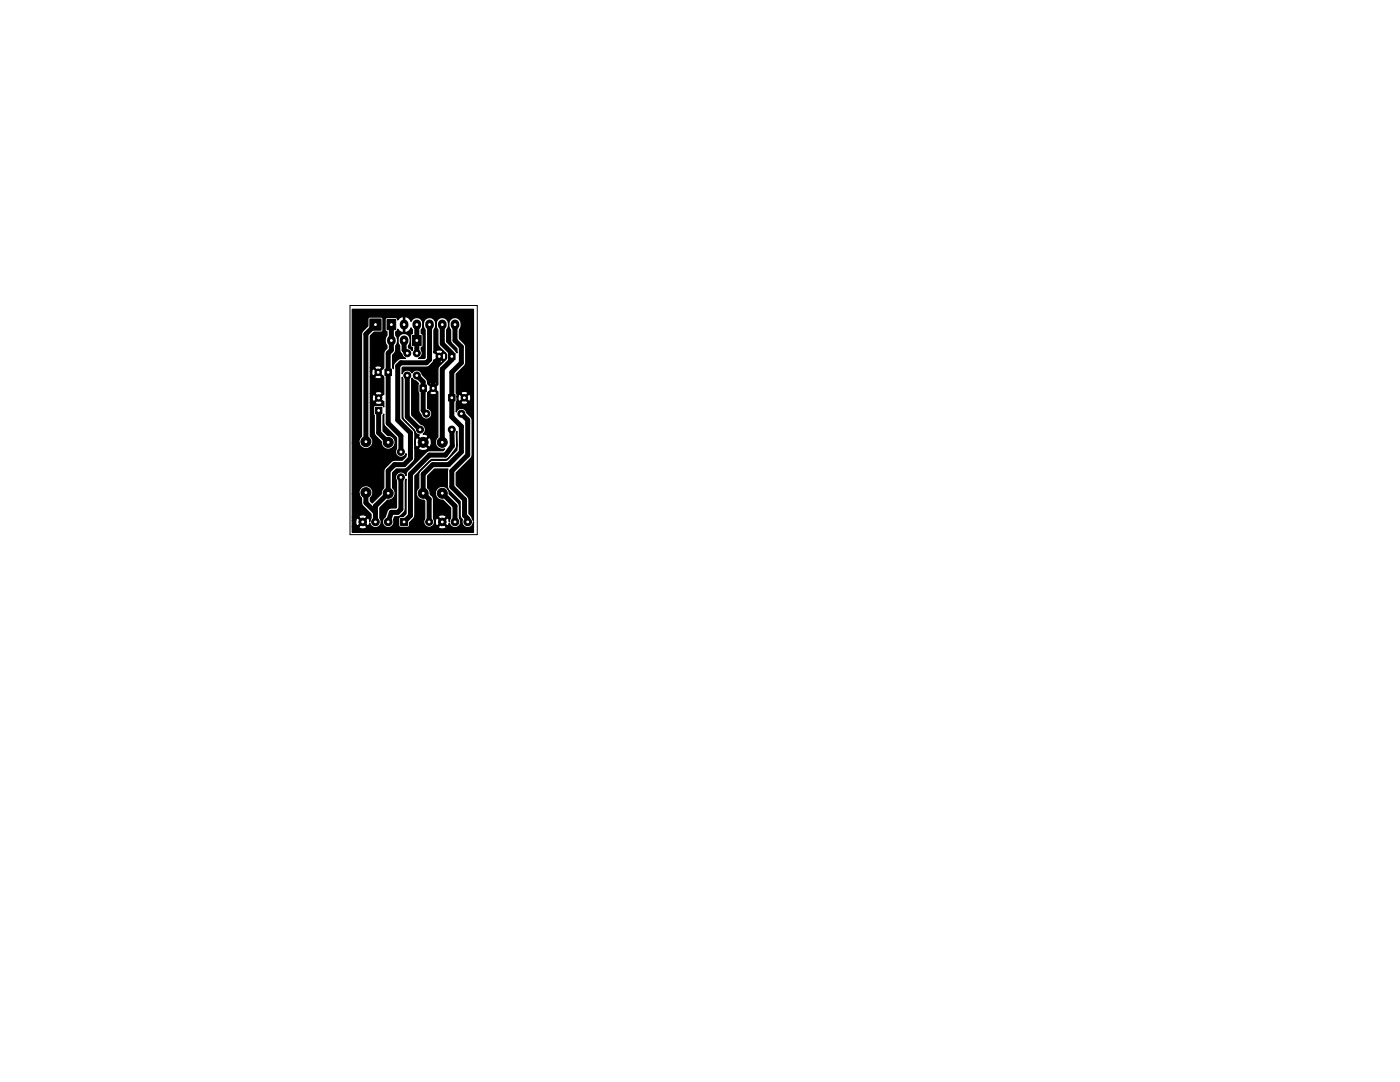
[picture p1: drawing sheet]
<svg xmlns="http://www.w3.org/2000/svg" width="279mm" height="216mm" viewBox="0 0 279 216" stroke-linecap="round" stroke-linejoin="round" font-family="sans-serif">
<path d="M69.8 61h25.4v45.7h-25.4z" fill="none" stroke="#000" stroke-width=".2"/>
<g fill="#000" stroke="#000" stroke-width=".2">
<path d="M73.8 63.7h2.2v2.2h-2.2zM76.8 73.6h1.3v1.3h-1.3zM77.2 63.8h1.8v2h-1.8zM82.3 66.9h1.7v2.1h-1.7zM83.8 76.8h1.3v1.3h-1.3zM89.5 70.5h1.3v1.3h-1.3zM74.9 81.3h1.3v1.3h-1.3zM89.5 78.7h1.3v1.3h-1.3zM79.9 103.4h1.4v1.4h-1.4z"/>
<circle cx="75.5" cy="74.3" r=".65"/>
<circle cx="75.6" cy="79.4" r=".65"/>
<circle cx="81.3" cy="74.9" r=".7"/>
<circle cx="81.3" cy="70.5" r=".7"/>
<circle cx="83.2" cy="70.5" r=".7"/>
<circle cx="83.2" cy="74.9" r=".7"/>
<circle cx="86.5" cy="77.5" r=".65"/>
<circle cx="87.7" cy="71.1" r=".65"/>
<circle cx="92.7" cy="79.4" r=".65"/>
<circle cx="73" cy="98.3" r="1"/>
<circle cx="73" cy="88.1" r="1"/>
<circle cx="77.5" cy="98.4" r="1"/>
<circle cx="77.5" cy="88.3" r="1"/>
<circle cx="80" cy="95.2" r=".7"/>
<circle cx="80" cy="90.2" r=".7"/>
<circle cx="83.8" cy="85.7" r=".7"/>
<circle cx="84.5" cy="98.4" r="1"/>
<circle cx="84.5" cy="88.3" r="1"/>
<circle cx="85.1" cy="82.5" r=".7"/>
<circle cx="88.3" cy="98.4" r="1"/>
<circle cx="88.3" cy="88.3" r="1"/>
<circle cx="90.2" cy="85.7" r=".7"/>
<circle cx="92.1" cy="82.5" r=".7"/>
<circle cx="72.4" cy="104.1" r=".76"/>
<circle cx="74.9" cy="104.1" r=".76"/>
<circle cx="77.5" cy="104.1" r=".76"/>
<circle cx="85.6" cy="104.1" r=".7"/>
<circle cx="88.3" cy="104.1" r=".76"/>
<circle cx="90.8" cy="104.1" r=".76"/>
<circle cx="93.3" cy="104.1" r=".76"/>
</g>
<path d="M78.1 67.8v.3M80.6 64.6v.3M80.6 67.8v.3M83.2 64.6v.3M85.7 64.6v.3M88.3 64.6v.3M90.8 64.6v.3" fill="none" stroke="#000" stroke-width="1.7"/>
<g fill="none" stroke="#000" stroke-width="1">
<path d="M74.9 64.8l-1.9 1.9v21.6M78.1 64.8v5.1l-.6 .6v14l2.5 2.5v3.2M80.6 67.9v2l.7 .6M81.3 74.9v8.3l2.5 2.5M83.2 74.9l1.3 1.3v5.7l.6 .7M83.2 64.8v5.7M85.7 64.8v7l-.6 .6h-5.1l-.6 .6v10.8l2.5 2.6v5l-1.3 1.3h-1.9l-1.2 1.3v4.4l-2.6 2.6v3.1M87.7 71.1v.6l-1.2 1.2v4.6M88.3 64.8v3.8l1.9 1.9M90.2 71.1v.7l-1.9 1.9v14.6M90.8 64.8v3.1l1.3 1.3v3.2l-1.9 1.9v8.9l1.9 1.9v5.1l-2.6 2.5h-3.1l-1.9 1.9v3.8l1.1 1.2v4.5M73 98.4v1.9l1.9 1.9"/>
<path d="M75.6 81.9v4.5l1.9 1.9M80 95.3v6.3l-.6 .6h-1.3l-.6 1.9M88.3 98.4l2.5 2.6v3.1M90.2 85.7l.1 3.3-1.4 1.8h-3.2l-3.8 3.8v8.3l-1.3 1.2M92.1 82.6l1.2 1.2v7l-3.1 3.2v3.2l2.5 2.5v3.2l.6 .6v.6"/>
</g>
<circle cx="83.8" cy="85.7" r=".5" fill="#000"/>
<path d="M70.3 61.7h24.2v42.2l-.3-.7-.6-.7-.1-3.1-2.4-2.6v-2.5l3.1-3.2v-7.3a2.57 2.57 0 0 0-1-1.5 1.09 1.09 0 0 0-1-.8 1.09 1.09 0 0 0-1.1 .7v-1.9h.9v.2l.5 .2 .8-.2 .1-.2-.7-.7-.7 .7h-.9l.1-1.1h.2l.1 .8 .3 .1 .7-.7h.3l.8 .7 .2-.1 .2-.4-.2-.9h-.2l-.8 .7h-.3l-.7-.7h-.3l-.1 .5h-.2l-.1-.7h.9l.7 .7 .7-.7-.1-.3a.9 .9 0 0 0-1.3 .3l-.9-.1v-3.7l1.8-2 .1-3.5-.3-.6-1-1v-1.8a1.38 1.38 0 0 0 .1-1.9 1.38 1.38 0 0 0-1.9-.2 1.69 1.69 0 0 0 0 2.1l.1 2.5 1.2 1.3v.8l-2.1-2.2v-2.4a1.38 1.38 0 0 0 .2-1.9 1.38 1.38 0 0 0-1.9-.2 1.69 1.69 0 0 0 0 2.1l.1 3.1 1.6 1.8v.8l-1.6 1.8-.1 3.5-.8 .7 .8 .7v9a1.38 1.38 0 0 0-.4 1.8 1.38 1.38 0 0 0 1.7 .6l-.2 .3h-2.8l-.6 .3-3.8 3.8-.2 .3-.1 .6a1.09 1.09 0 0 0-1.5-.6 1.09 1.09 0 0 0-.4 1.6v5.3l-.1 .2h-1l-.5 .2-.6 1.6a1.16 1.16 0 0 0-.5 1.5 1.16 1.16 0 0 0 1.5 .5 1.16 1.16 0 0 0 .6-1.5l.2-.6h.7a2.02 2.02 0 0 0 1.5-1.5v-5.7l.1-.3v6.9l-.5 .6h-.7l-.2 .2v1.5l.2 .4 1.8-.1 .1-.8 1-1.1 .1-8.2 3.3-3.3h2.9l.5-.3 1.6-2.2v-2.8l.1-.3v3.7l-2 2h-2.8l-.7 .3-2.1 2.2v3.1a1.38 1.38 0 0 0-.4 1.6 1.38 1.38 0 0 0 1.4 .8l.2 .2v3.5a1.08 1.08 0 0 0 0 1.3 1.08 1.08 0 0 0 1.3 .3h1.4v.3a1.01 1.01 0 0 0 1.6-.3l-.8-.8-.8 .8h-1.4l.5-.3 .1-.9h.2l.1 1h.3l.8-.8-.8-.8-.3 .1-.1 .5h-.2l-.2-.7h1l.8 .8 .8-.8-.1-.3a1.01 1.01 0 0 0-1.5 .3h-1v-3.6v-.3l-.5-.6h.9a1.37 1.37 0 0 0 1.5 1.1l1.5 1.5v2.1l-.2 .7-.2-.7-.3-.1-.8 .8 .8 .8h.3l.2-.5a1.16 1.16 0 0 0 1.6 .8 1.16 1.16 0 0 0 .4-1.8l-.1-2.8-2-2a1.4 1.4 0 0 0-1.4-1.6 1.4 1.4 0 0 0-1.3 1.7h-.9l-.2-.1-.2-1-.3-.2v-2.4l1.4-1.4h2.7v3.9l2.4 2.6v2.8l.1 .3 .4 .5a1.15 1.15 0 0 0 .8 1.6 1.15 1.15 0 0 0 1.4-1.2v2.1h-24.2v-1.1h1.3l.1 .3 .5 .1 .9-.1 .1-.3-.8-.8-.8 .8h-1.3v-1.2h.7l.2 1h.2l.8-.8-.8-.8-.2 .1-.2 .5h-.7v-.7h1.3l.8 .8 .8-.8-.1-.3-.5-.2-.9 .2-.1 .3h-1.3v-4.6h1.3l.5 .8 .1 1.3 1.8 1.9v.8l-.2 .7-.2-.7-.2-.1-.8 .8 .8 .8h.2l.2-.5 .2 .4a1.16 1.16 0 0 0 1.6 .3 1.16 1.16 0 0 0 .2-1.7v-2.1l1.5-1.5a1.38 1.38 0 0 0 1.5-.8 1.38 1.38 0 0 0-.4-1.6v-3.1l.7-.7 1.9-.1 1.5-1.4 .3-.7v-2h.7l.1 .3 .6 .2h.6l.5-.2 .1-.3-.9-1-1 1h-.7v-1.4v.7l.2 .4 .3 .1 1-.9h.3l1 .9 .3-.1 .2-.6v-.6l-.2-.5-.3-.1-1 1h-.3l-1-1-.3 .1-.2 .6-.1-2-2.4-2.5v-8.2l.1 .3 .1 7.9 2.2 2.4a1.05 1.05 0 0 0 1 .9l-.2 .3 1 1 .9-1-.1-.3-.9-.2 .3-.3a1.09 1.09 0 0 0-.7-1.7l-1.8-1.8v-7.3l1.3 1-.1 .3v1.3l.2 .3v3.5v.4l.4 .4a1.1 1.1 0 0 0 1.8 .7 1.1 1.1 0 0 0-.5-1.9v-3.1h.4l.1 .2 .5 .2 .8-.2 .1-.2-.7-.8-.8 .8h-.3l.9-.9-.9-.9h.3l.8 .7 .7-.7-.1-.3a.9 .9 0 0 0-1.4 .3l-.4-.1v-.3a2.57 2.57 0 0 0-1-1.5 1.09 1.09 0 0 0-.9-.9 1.09 1.09 0 0 0-1.2 .6 1.07 1.07 0 0 0-1-.6 1.07 1.07 0 0 0-.9 .8v-1.2l.1-.1h4.7l.6-.3 .9-1h.4v.2a.9 .9 0 0 0 1.4-.2l-.7-.7-.7 .7h-.4v-.2h.2l.7-.7h.3l.8 .7h.2l.2-.5-.2-.8-.2-.1-.8 .7h-.3l-.7-.7h-.2v-.2h.4l.7 .7 .7-.7-.1-.2a.9 .9 0 0 0-1.3 .2h-.4v-4.4a1.38 1.38 0 0 0 .1-1.9 1.38 1.38 0 0 0-1.9-.2 1.69 1.69 0 0 0 0 2.1v5.6l-.1 .1h-1.2l.3-.1a1.09 1.09 0 0 0 .3-1.6v-.5l.2-.1 .1-.2v-2.1l-.1-.2-.2-.2v-.7l.2-.4a1.32 1.32 0 0 0-.4-1.8 1.32 1.32 0 0 0-1.9 .5l-.5-.7-.5-.2-.2 .1v3l.2 .1a1.4 1.4 0 0 0 1-1l.3 .4v.7l-.2 .2-.2 .2v2.1l.1 .2 .3 .1-.1 .7-.3-.4-.4-.2v-.4l.3-.4a1.32 1.32 0 0 0-.5-1.9 1.32 1.32 0 0 0-1.8 .6 1.79 1.79 0 0 0 .3 1.7 3 3 0 0 0 .9 2.4l.2 .1h-.9a1.91 1.91 0 0 0-1.5 2.1l-.1-.3v-2.5a1.61 1.61 0 0 0 .6-1.8 1.69 1.69 0 0 0 0-2.1v-.7l.2-.1 .2-.4 .3 .4 .6 .3 .2-.1v-3l-.2-.1-.6 .2-.3 .5-.2-.4-.2-.1-2 .1-.1 .3v2l.1 .3 .2 .1v.7l-.2 .4a1.79 1.79 0 0 0 .2 1.7v.5l-.5 .6-.1 .4v2.8l-1 1 1 .9v3.5h-.1l-.8 .7 .8 .7h.1v1.1l-.4-.3h-1.3l-.3 .1-.1 .3 .3 5.4 1.3 1.4a1.4 1.4 0 0 0 1.3 1.6 1.4 1.4 0 0 0 1.5-1.5 1.4 1.4 0 0 0-1.6-1.3l-.9-.9v-3.1l.2-.3 .1 2.2 2.4 2.6v2.1a1.09 1.09 0 0 0 .4 1.6 1.09 1.09 0 0 0 1.5-.6v.6l-.7 .7-1.9 .1-1.6 1.5-.2 .6v3.4l-.5 .7v.5l-1.8 1.8-.4-.4v-.6a1.4 1.4 0 0 0-.4-2.4 1.4 1.4 0 0 0-1.9 1.6h-1.3v-10.2h1.3l.3 .5a1.4 1.4 0 0 0 2.1 .3 1.4 1.4 0 0 0-.1-2.1v-6.8h.9l.1 .2 .5 .2 .8-.2 .1-.2-.7-.7-.8 .7h-.9v-1.1h.4l.1 .9h.3l.7-.7-.7-.7-.3 .1-.1 .4h-.4v-.7h.9l.8 .7 .7-.7-.1-.2-.5-.2-.8 .2-.1 .2h-.9v-3.3h.9v.2l.5 .2 .8-.2 .1-.2-.7-.7-.7 .7h-.9v-1.1h.3l.1 .9h.3l.7-.7-.7-.7h-.3l-.1 .5h-.3v-.7h.9l.7 .7 .7-.7-.1-.2-.4-.2-.9 .2v.2h-.9v-6.4l.8-.7 1.6-.1 .1-.3v-2.2l-.1-.3-.3-.1h-2.3l-.3 .4v1.3l-1.2 1.3-.1 20.8-.5 .8v.5h-1.3z" fill="#000" stroke="#000" stroke-width=".25"/>
<g fill="#fff" stroke="#fff" stroke-width=".2">
<circle cx="80" cy="95.2" r=".17"/>
<circle cx="80" cy="90.2" r=".17"/>
<circle cx="85.1" cy="82.5" r=".17"/>
<circle cx="92.1" cy="82.5" r=".17"/>
<circle cx="83.2" cy="74.9" r=".17"/>
<circle cx="83.2" cy="70.5" r=".17"/>
<circle cx="81.3" cy="74.9" r=".17"/>
<circle cx="81.3" cy="70.5" r=".17"/>
<circle cx="90.2" cy="85.7" r=".17"/>
<circle cx="83.8" cy="85.7" r=".17"/>
<circle cx="73" cy="98.3" r=".17"/>
<circle cx="73" cy="88.1" r=".17"/>
<circle cx="77.5" cy="74.3" r=".17"/>
<circle cx="75.5" cy="74.3" r=".17"/>
<circle cx="75.6" cy="81.9" r=".17"/>
<circle cx="75.6" cy="79.4" r=".17"/>
<circle cx="84.5" cy="77.5" r=".17"/>
<circle cx="86.5" cy="77.5" r=".17"/>
<circle cx="90.2" cy="71.1" r=".17"/>
<circle cx="87.7" cy="71.1" r=".17"/>
<circle cx="90.2" cy="79.4" r=".17"/>
<circle cx="92.7" cy="79.4" r=".17"/>
<circle cx="78.1" cy="64.8" r=".17"/>
<circle cx="80.6" cy="64.8" r=".17"/>
<circle cx="83.2" cy="64.8" r=".17"/>
<circle cx="85.7" cy="64.8" r=".17"/>
<circle cx="88.3" cy="64.8" r=".17"/>
<circle cx="90.8" cy="64.8" r=".17"/>
<circle cx="74.9" cy="64.8" r=".17"/>
<circle cx="83.2" cy="67.9" r=".17"/>
<circle cx="80.6" cy="67.9" r=".17"/>
<circle cx="78.1" cy="67.9" r=".17"/>
<circle cx="74.9" cy="104.1" r=".17"/>
<circle cx="72.4" cy="104.1" r=".17"/>
<circle cx="77.5" cy="104.1" r=".17"/>
<circle cx="90.8" cy="104.1" r=".17"/>
<circle cx="88.3" cy="104.1" r=".17"/>
<circle cx="93.3" cy="104.1" r=".17"/>
<circle cx="80.6" cy="104.1" r=".17"/>
<circle cx="85.6" cy="104.1" r=".17"/>
<circle cx="77.5" cy="98.4" r=".17"/>
<circle cx="77.5" cy="88.3" r=".17"/>
<circle cx="84.5" cy="98.4" r=".17"/>
<circle cx="84.5" cy="88.3" r=".17"/>
<circle cx="88.3" cy="88.3" r=".17"/>
<circle cx="88.3" cy="98.4" r=".17"/>
</g>
</svg>
